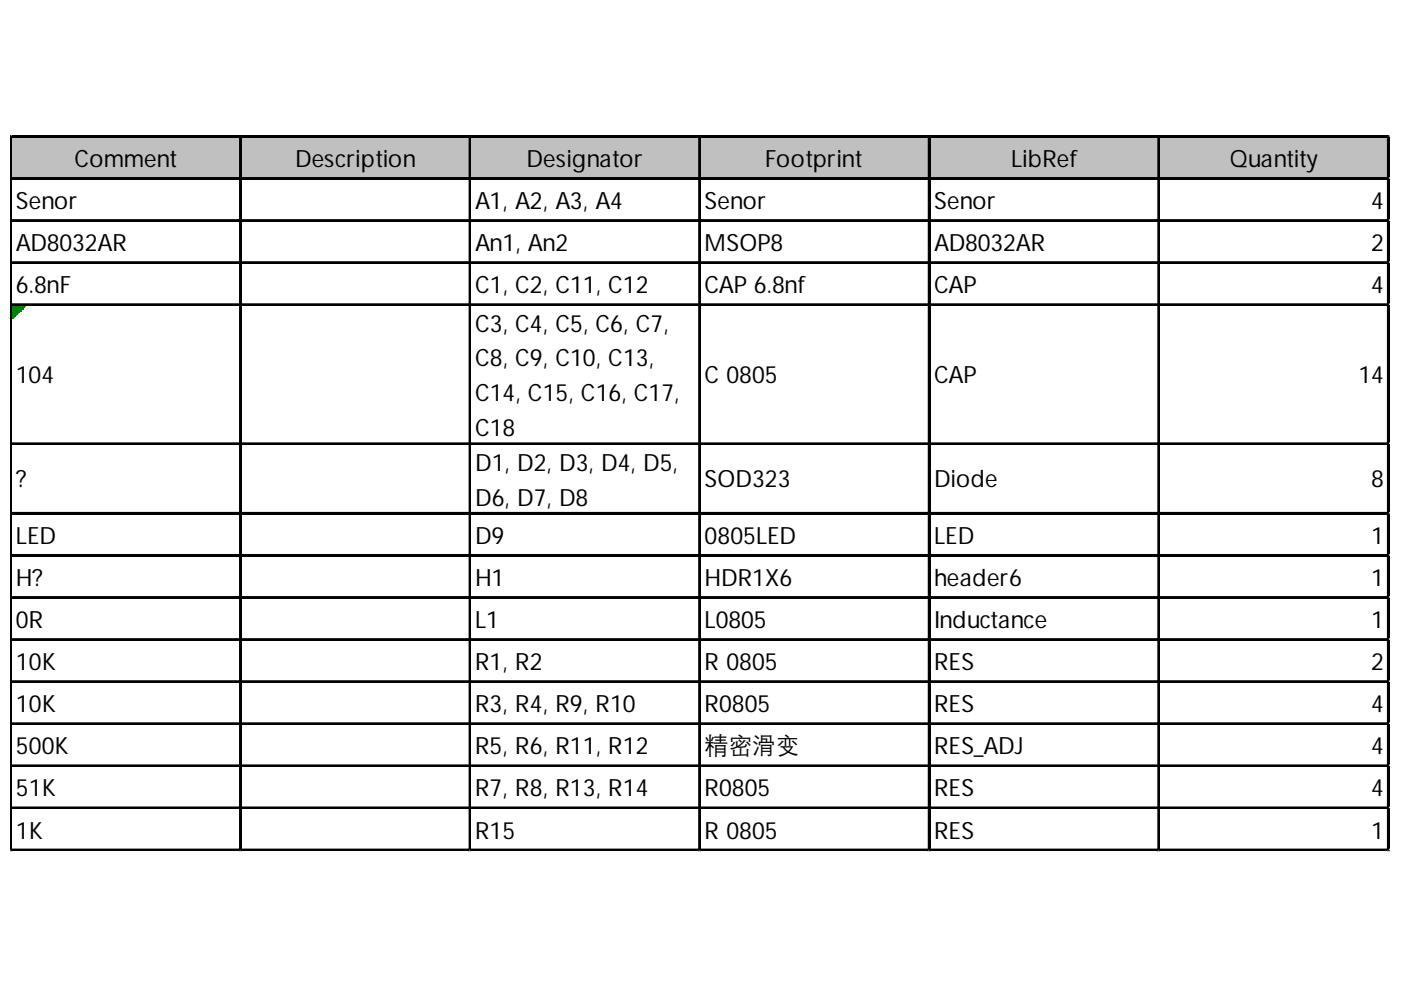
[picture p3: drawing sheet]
<svg xmlns="http://www.w3.org/2000/svg" width="297mm" height="210mm" viewBox="0 0 297 210" stroke-linecap="round" stroke-linejoin="round" font-family="sans-serif">
<defs><g id="words">
<g font-size="5">
<text x="15.8" y="35.4">Comment</text>
<text x="62.6" y="35.4">Description</text>
<text x="111.6" y="35.4">Designator</text>
<text x="162.2" y="35.4">Footprint</text>
<text x="214.4" y="35.4">LibRef</text>
<text x="260.8" y="35.4">Quantity</text>
<text x="3.4" y="44.3">Senor</text>
<text x="100.7" y="44.3">A1, A2, A3, A4</text>
<text x="149.4" y="44.3">Senor</text>
<text x="198.1" y="44.3">Senor</text>
<text x="290.7" y="44.3">4</text>
<text x="3.4" y="53.3">AD8032AR</text>
<text x="100.7" y="53.3">An1, An2</text>
<text x="149.4" y="53.3">MSOP8</text>
<text x="198.1" y="53.3">AD8032AR</text>
<text x="290.7" y="53.3">2</text>
<text x="3.4" y="62.2">6.8nF</text>
<text x="100.7" y="62.2">C1, C2, C11, C12</text>
<text x="149.4" y="62.2">CAP 6.8nf</text>
<text x="198.1" y="62.2">CAP</text>
<text x="290.7" y="62.2">4</text>
<text x="100.7" y="70.3">C3, C4, C5, C6, C7,</text>
<text x="100.7" y="77.7">C8, C9, C10, C13,</text>
<text x="3.4" y="81.2">104</text>
<text x="149.4" y="81.2">C 0805</text>
<text x="198.1" y="81.2">CAP</text>
<text x="288" y="81.2">14</text>
<text x="100.7" y="85.1">C14, C15, C16, C17,</text>
<text x="100.7" y="92.4">C18</text>
<text x="100.7" y="99.8">D1, D2, D3, D4, D5,</text>
<text x="3.4" y="103.3">?</text>
<text x="100.7" y="107.2">D6, D7, D8</text>
<text x="149.4" y="103.3">SOD323</text>
<text x="198.1" y="103.3">Diode</text>
<text x="290.7" y="103.3">8</text>
<text x="3.4" y="115.3">LED</text>
<text x="100.7" y="115.3">D9</text>
<text x="149.4" y="115.3">0805LED</text>
<text x="198.1" y="115.3">LED</text>
<text x="290.7" y="115.3">1</text>
<text x="3.4" y="124.3">H?</text>
<text x="100.7" y="124.3">H1</text>
<text x="149.4" y="124.3">HDR1X6</text>
<text x="198.1" y="124.3">header6</text>
<text x="290.7" y="124.3">1</text>
<text x="3.4" y="133.2">0R</text>
<text x="100.7" y="133.2">L1</text>
<text x="149.4" y="133.2">L0805</text>
<text x="198.1" y="133.2">Inductance</text>
<text x="290.7" y="133.2">1</text>
<text x="3.4" y="142.1">10K</text>
<text x="100.7" y="142.1">R1, R2</text>
<text x="149.4" y="142.1">R 0805</text>
<text x="198.1" y="142.1">RES</text>
<text x="290.7" y="142.1">2</text>
<text x="3.4" y="151">10K</text>
<text x="100.7" y="151">R3, R4, R9, R10</text>
<text x="149.4" y="151">R0805</text>
<text x="198.1" y="151">RES</text>
<text x="290.7" y="151">4</text>
<text x="3.4" y="160">500K</text>
<text x="100.7" y="160">R5, R6, R11, R12</text>
<text x="149.4" y="159.8">精密滑变</text>
<text x="198.1" y="160">RES_ADJ</text>
<text x="290.7" y="160">4</text>
<text x="3.4" y="168.9">51K</text>
<text x="100.7" y="168.9">R7, R8, R13, R14</text>
<text x="149.4" y="168.9">R0805</text>
<text x="198.1" y="168.9">RES</text>
<text x="290.7" y="168.9">4</text>
<text x="3.4" y="177.8">1K</text>
<text x="100.7" y="177.8">R15</text>
<text x="149.4" y="177.8">R 0805</text>
<text x="198.1" y="177.8">RES</text>
<text x="290.7" y="177.8">1</text>
</g>
</g></defs>
<path d="M2.5 29.1h292.1v9h-292.1z" fill="#c0c0c0"/>
<path d="M2.6 64.9h2.7M2.6 65.1h2.7M2.6 65.3h2.3M2.6 65.5h2.3M2.6 65.7h1.9" fill="none" stroke="#008000" stroke-width=".39"/>
<path d="M2.6 65.7h1.9v.4h-1.9z" fill="#008000"/>
<path d="M2.6 66.1h1.5" fill="none" stroke="#008000" stroke-width=".39"/>
<path d="M2.6 66.1h1.5v.3h-1.5z" fill="#008000"/>
<path d="M2.6 66.4h1.2" fill="none" stroke="#008000" stroke-width=".39"/>
<path d="M2.6 66.4h1.2v.4h-1.2z" fill="#008000"/>
<path d="M2.6 66.8h.8" fill="none" stroke="#008000" stroke-width=".39"/>
<path d="M2.6 66.8h.8v.4h-.8z" fill="#008000"/>
<path d="M2.6 67.2h.4" fill="none" stroke="#008000" stroke-width=".39"/>
<path d="M2.6 67.2h.4v.4h-.4z" fill="#008000"/>
<g fill="none" stroke="#000" stroke-width=".39">
<path d="M2.2 28.8v151.7M2.4 28.8v151.7M2.6 28.8h292M2.6 29h292M2.6 37.7h292M2.6 37.9h292M50.9 29.2v151.3M51.1 29.2v151.3M99.5 29.2v151.3M99.7 29.2v151.3M148.2 29.2v151.3M148.4 29.2v151.3"/>
<path d="M196.9 29.2v151.3M197.1 29.2v151.3M245.6 29.2v151.3M245.8 29.2v151.3M294.2 29.2v151.3M294.4 29.2v151.3M2.6 46.7h292M2.6 46.9h292M2.6 55.6h292M2.6 55.8h292M2.6 64.5h292M2.6 64.7h292"/>
<path d="M2.6 94h292M2.6 94.2h292M2.6 108.7h292M2.6 108.9h292M2.6 117.7h292M2.6 117.8h292M2.6 126.6h292M2.6 126.8h292M2.6 135.5h292M2.6 135.7h292M2.6 144.4h292M2.6 144.6h292"/>
<path d="M2.6 153.3h292M2.6 153.5h292M2.6 162.3h292M2.6 162.5h292M2.6 171.2h292M2.6 171.4h292M2.6 180.1h292M2.6 180.3h292"/>
</g>
<path d="M2.2 180.5v.1" fill="none" stroke="#d4d4d4" stroke-width=".39"/>
<path d="M2.2 180.5l.4 .1z" fill="#d4d4d4"/>
<path d="M50.9 180.5v.1" fill="none" stroke="#d4d4d4" stroke-width=".39"/>
<path d="M50.9 180.5l.4 .1z" fill="#d4d4d4"/>
<path d="M99.5 180.5v.1" fill="none" stroke="#d4d4d4" stroke-width=".39"/>
<path d="M99.5 180.5l.4 .1z" fill="#d4d4d4"/>
<path d="M148.2 180.5v.1" fill="none" stroke="#d4d4d4" stroke-width=".39"/>
<path d="M148.2 180.5l.4 .1z" fill="#d4d4d4"/>
<path d="M196.9 180.5v.1" fill="none" stroke="#d4d4d4" stroke-width=".39"/>
<path d="M196.9 180.5l.4 .1z" fill="#d4d4d4"/>
<path d="M245.6 180.5v.1" fill="none" stroke="#d4d4d4" stroke-width=".39"/>
<path d="M245.6 180.5l.4 .1z" fill="#d4d4d4"/>
<path d="M294.2 180.5v.1" fill="none" stroke="#d4d4d4" stroke-width=".39"/>
<path d="M294.2 180.5l.4 .1z" fill="#d4d4d4"/>
<path d="M294.6 28.8h.1" fill="none" stroke="#d4d4d4" stroke-width=".39"/>
<path d="M294.6 28.8l.1 .4z" fill="#d4d4d4"/>
<path d="M294.6 37.7h.1" fill="none" stroke="#d4d4d4" stroke-width=".39"/>
<path d="M294.6 37.7l.1 .4z" fill="#d4d4d4"/>
<path d="M294.6 46.7h.1" fill="none" stroke="#d4d4d4" stroke-width=".39"/>
<path d="M294.6 46.7l.1 .3z" fill="#d4d4d4"/>
<path d="M294.6 55.6h.1" fill="none" stroke="#d4d4d4" stroke-width=".39"/>
<path d="M294.6 55.6l.1 .4z" fill="#d4d4d4"/>
<path d="M294.6 64.5h.1" fill="none" stroke="#d4d4d4" stroke-width=".39"/>
<path d="M294.6 64.5l.1 .4z" fill="#d4d4d4"/>
<path d="M294.6 94h.1" fill="none" stroke="#d4d4d4" stroke-width=".39"/>
<path d="M294.6 94l.1 .4z" fill="#d4d4d4"/>
<path d="M294.6 108.7h.1" fill="none" stroke="#d4d4d4" stroke-width=".39"/>
<path d="M294.6 108.7l.1 .4z" fill="#d4d4d4"/>
<path d="M294.6 117.7h.1" fill="none" stroke="#d4d4d4" stroke-width=".39"/>
<path d="M294.6 117.7l.1 .3z" fill="#d4d4d4"/>
<path d="M294.6 126.6h.1" fill="none" stroke="#d4d4d4" stroke-width=".39"/>
<path d="M294.6 126.6l.1 .4z" fill="#d4d4d4"/>
<path d="M294.6 135.5h.1" fill="none" stroke="#d4d4d4" stroke-width=".39"/>
<path d="M294.6 135.5l.1 .4z" fill="#d4d4d4"/>
<path d="M294.6 144.4h.1" fill="none" stroke="#d4d4d4" stroke-width=".39"/>
<path d="M294.6 144.4l.1 .4z" fill="#d4d4d4"/>
<path d="M294.6 153.3h.1" fill="none" stroke="#d4d4d4" stroke-width=".39"/>
<path d="M294.6 153.3l.1 .4z" fill="#d4d4d4"/>
<path d="M294.6 162.3h.1" fill="none" stroke="#d4d4d4" stroke-width=".39"/>
<path d="M294.6 162.3l.1 .4z" fill="#d4d4d4"/>
<path d="M294.6 171.2h.1" fill="none" stroke="#d4d4d4" stroke-width=".39"/>
<path d="M294.6 171.2l.1 .4z" fill="#d4d4d4"/>
<path d="M294.6 180.1h.1" fill="none" stroke="#d4d4d4" stroke-width=".39"/>
<path d="M294.6 180.1l.1 .4z" fill="#d4d4d4"/>
<use href="#words"/>
</svg>
